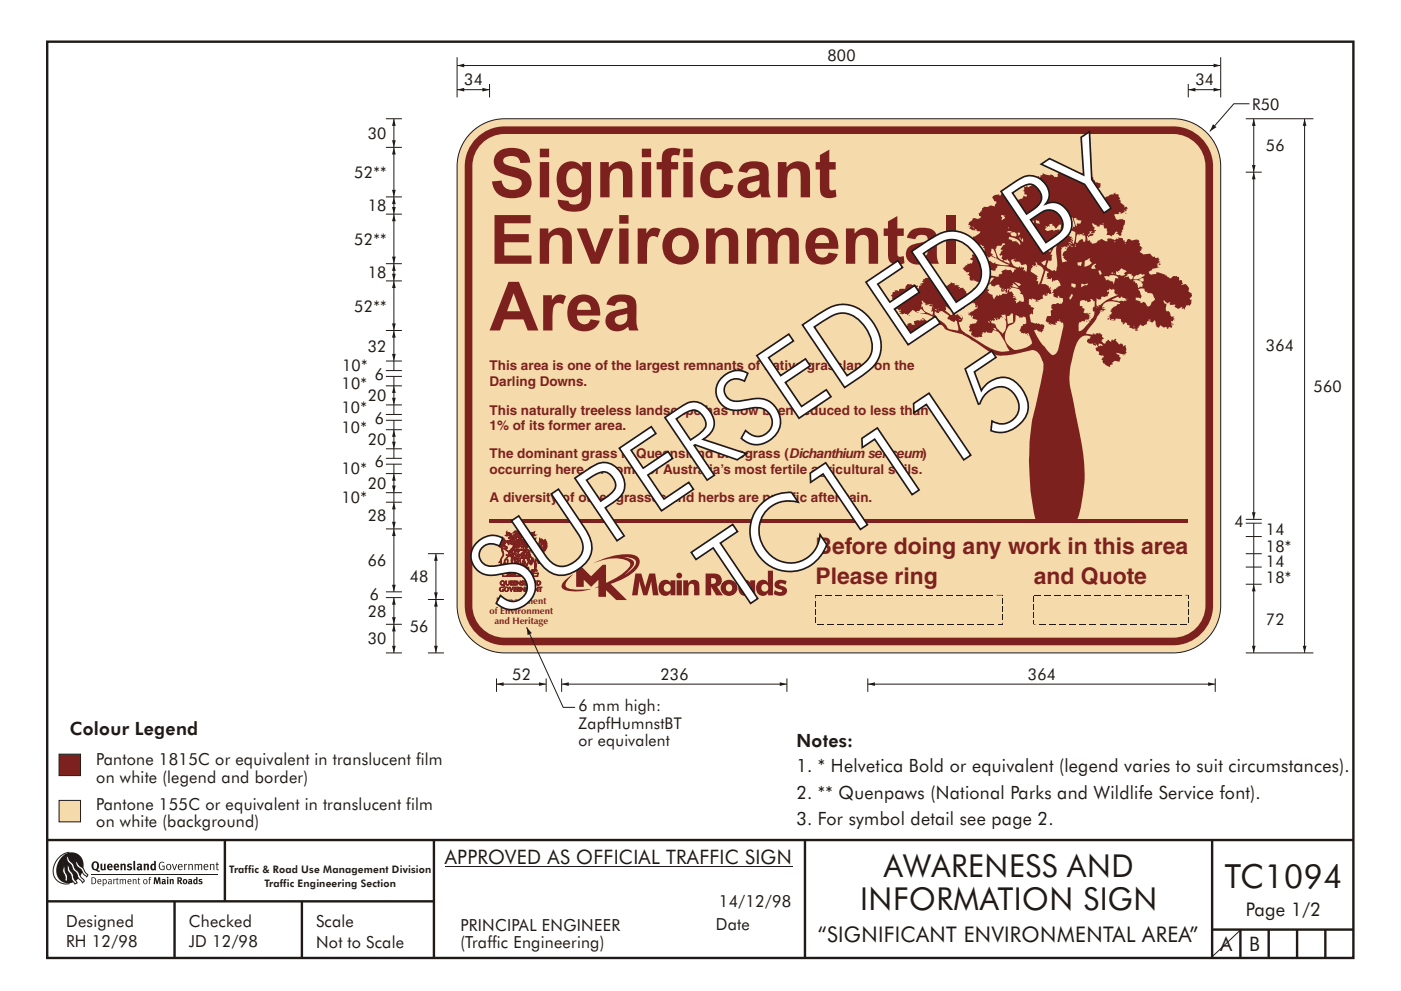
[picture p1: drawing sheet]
<svg xmlns="http://www.w3.org/2000/svg" width="297mm" height="210mm" viewBox="0 0 297 210" stroke-linecap="round" stroke-linejoin="round" font-family="sans-serif">
<defs><g id="words">
<g font-size="22.4" fill="#1f1a17">
<text x="106.4" y="131.2" transform="rotate(-34 106.4 131.2)">SUPERSEDED BY</text>
<text x="155.3" y="130.6" transform="rotate(-34 155.3 130.6)">TC1115</text>
</g>
<g font-size="14.4" fill="#7d211f">
<text x="103.8" y="41.9">Significant</text>
<text x="103.8" y="56">Environmental</text>
<text x="103.8" y="70.1">Area</text>
</g>
<text font-size="7.1" fill="#1f1a17" x="259.7" y="188.5">TC1094</text>
<g font-size="6.7" fill="#1f1a17">
<text x="187.4" y="186">AWARENESS AND</text>
<text x="182.4" y="193.1">INFORMATION SIGN</text>
</g>
<g font-size="4.9" fill="#7d211f">
<text x="172.9" y="117.5">Before doing any work in this area</text>
<text x="172.9" y="124">Please ring</text>
<text x="219.2" y="124">and Quote</text>
</g>
<text font-size="4.6" fill="#1f1a17" x="173.4" y="199.8">“SIGNIFICANT ENVIRONMENTAL AREA”</text>
<g font-size="4.2" fill="#1f1a17">
<text x="94.3" y="183.3">APPROVED AS OFFICIAL TRAFFIC SIGN</text>
<text x="258.7" y="201.9">A</text>
<text x="264.8" y="201.9">B</text>
</g>
<text font-size="4" fill="#1f1a17" x="264.2" y="194.3">Page 1/2</text>
<g font-size="3.9" fill="#1f1a17">
<text x="14.8" y="155.9">Colour Legend</text>
<text x="168.8" y="158.5">Notes:</text>
<text x="168.8" y="163.9">1. * Helvetica Bold or equivalent (legend varies to suit circumstances).</text>
<text x="168.8" y="169.5">2. ** Quenpaws (National Parks and Wildlife Service font).</text>
<text x="168.8" y="175">3. For symbol detail see page 2.</text>
</g>
<g font-size="3.5" fill="#1f1a17">
<text x="20.4" y="162.4">Pantone 1815C or equivalent in translucent film</text>
<text x="20.4" y="166.1">on white (legend and border)</text>
<text x="20.4" y="171.8">Pantone 155C or equivalent in translucent film</text>
<text x="20.4" y="175.5">on white (background)</text>
<text x="14" y="196.7">Designed</text>
<text x="40" y="196.7">Checked</text>
<text x="67" y="196.7">Scale</text>
<text x="97.6" y="197.5">PRINCIPAL ENGINEER</text>
<text x="151.8" y="197.3">Date</text>
<text x="152.4" y="192.4">14/12/98</text>
<text x="14" y="201">RH 12/98</text>
<text x="40" y="201">JD 12/98</text>
<text x="67" y="201">Not to Scale</text>
<text x="97.6" y="201.2">(Traffic Engineering)</text>
</g>
<g font-size="3.4" fill="#1f1a17">
<text x="175.4" y="13">800</text>
<text x="98.4" y="18.1">34</text>
<text x="253.4" y="18.1">34</text>
<text x="265.5" y="23.3">R50</text>
<text x="78" y="29.4">30</text>
<text x="268.4" y="32.1">56</text>
<text x="75.1" y="37.8">52**</text>
<text x="78" y="44.8">18</text>
<text x="75.1" y="51.9">52**</text>
<text x="78" y="58.9">18</text>
<text x="75.1" y="66.1">52**</text>
<text x="78" y="74.6">32</text>
<text x="268.4" y="74.6">364</text>
<text x="72.4" y="82.5">10*</text>
<text x="72.5" y="78.8">10*</text>
<text x="79.5" y="80.7">6</text>
<text x="278.5" y="83.1">560</text>
<text x="72.4" y="87.7">10*</text>
<text x="78" y="85.1">20</text>
<text x="79.5" y="90">6</text>
<text x="72.4" y="91.8">10*</text>
<text x="78" y="94.4">20</text>
<text x="72.4" y="100.5">10*</text>
<text x="79.5" y="99">6</text>
<text x="72.4" y="106.7">10*</text>
<text x="78" y="103.7">20</text>
<text x="78" y="110.6">28</text>
<text x="261.7" y="111.7">4</text>
<text x="268.4" y="113.6">14</text>
<text x="268.4" y="117.1">18*</text>
<text x="78" y="120.1">66</text>
<text x="86.9" y="123.6">48</text>
<text x="268.4" y="123.6">18*</text>
<text x="268.4" y="120.3">14</text>
<text x="78" y="130.9">28</text>
<text x="78.4" y="127.2">6</text>
<text x="78" y="136.7">30</text>
<text x="86.9" y="134.1">56</text>
<text x="268.4" y="132.7">72</text>
<text x="108.6" y="144.2">52</text>
<text x="140" y="144.2">236</text>
<text x="217.9" y="144.2">364</text>
<text x="122.6" y="154.6">ZapfHumnstBT</text>
<text x="122.6" y="150.9">6 mm high:</text>
<text x="122.6" y="158.3">or equivalent</text>
</g>
<g font-size="2.9" fill="#7d211f">
<text x="103.8" y="81.8">Darling Downs.</text>
<text x="103.8" y="78.6">This area is one of the largest remnants of native grassland on the</text>
<text x="103.8" y="87.9">This naturally treeless landscape has now been reduced to less than</text>
<text x="103.8" y="91.2">1% of its former area.</text>
<text x="103.8" y="100.5">occurring here on some of Australia’s most fertile agricultural soils.</text>
<text x="103.8" y="97.2">The dominant grass is Queensland bluegrass (Dichanthium sericeum)</text>
<text x="103.8" y="106.6">A diversity of other grasses and herbs are prolific after rain.</text>
</g>
<g font-size="2.2" fill="#1f1a17">
<text x="48.6" y="185.2">Traffic &amp; Road Use Management Division</text>
<text x="56.1" y="188.1">Traffic Engineering Section</text>
</g>
<g font-size="2" fill="#7d211f">
<text x="103.8" y="130.3">of Environment</text>
<text x="105.2" y="128.1">Department</text>
<text x="104.8" y="132.5">and Heritage</text>
</g>
</g></defs>
<g fill="none" stroke="#1f1a17" stroke-width=".51">
<path d="M10 8.8h276.9v194.4h-276.9zM10 178.2h277M92 178.2v25.1M170.7 178.2v25M257 178.3v24.9M10 191.2h82M37 191.2v12M64 191.2v12M257 197.2h30M263 197.2v6M269 197.2v6M275 197.2v6"/>
<path d="M281 197.2v6"/>
</g>
<path d="M94.3 183.7h73.7" fill="none" stroke="#1f1a17" stroke-width=".21"/>
<path d="M12.5 169.8h4.6v4.6h-4.6z" fill-rule="evenodd" fill="#f5dbab" stroke="#1f1a17" stroke-width=".21"/>
<path d="M12.5 160h4.6v4.6h-4.6z" fill-rule="evenodd" fill="#7d211f" stroke="#1f1a17" stroke-width=".21"/>
<path d="M263.1 197.2l-6.3 6" fill="none" stroke="#1f1a17" stroke-width=".21"/>
<path d="M99.5 28.6a10.1 10.1 0 0 1 7.5-3.4h141.7a10.1 10.1 0 0 1 10.1 10.1v93.2a10.1 10.1 0 0 1-10.1 10h-141.7a10.1 10.1 0 0 1-10.1-10v-93.2a10 10 0 0 1 2.6-6.7z" fill-rule="evenodd" fill="#f5dbab" stroke="#1f1a17" stroke-width=".21"/>
<path d="M101 29.3a8.4 8.4 0 0 1 6-2.5h141.7a8.5 8.5 0 0 1 8.5 8.5v93.2a8.5 8.5 0 0 1-8.5 8.4h-141.7a8.5 8.5 0 0 1-8.5-8.4v-93.2a8.4 8.4 0 0 1 2.5-6z" fill-rule="evenodd" fill="#7d211f"/>
<path d="M102.5 30.1a6.8 6.8 0 0 1 4.5-1.7h141.7a6.9 6.9 0 0 1 6.9 6.9v93.2a6.9 6.9 0 0 1-6.9 6.8h-141.7a6.9 6.9 0 0 1-6.9-6.8v-93.2a6.8 6.8 0 0 1 2.4-5.2z" fill-rule="evenodd" fill="#f5dbab"/>
<g fill="#7d211f">
<path d="M103.8 110.1h148.1v.8h-148.1z"/>
<path d="M132.2 118.2l1.2 .1 1.2 .5a1.27 1.27 0 0 1-.4 1.8l-1.8 1.4 .7-.6a3.2 3.2 0 0 0 1.4-2l-.2-.4-.4-.3zM122.2 119.8v4.7h1.6v-1.5l1.5 1.5 1.6-1.5v1.4l-.9 .4 .9-.2v2h1.6v-1.4l2.2 2.1h2.2l-3.4-3.4a11.5 11.5 0 0 0 5.8-3.6 1.54 1.54 0 0 0-1-2.6 14.8 14.8 0 0 0-8.7 1.9 9.4 9.4 0 0 1 7.7-.5 .75 .75 0 0 1 .1 1.2 12.8 12.8 0 0 1-4.9 3.4v-3.9h-.7l-2.5 2.5-2.4-2.5zM119.8 123.1a1.24 1.24 0 0 0-.4 1.9 8.5 8.5 0 0 0 6-.1 12.3 12.3 0 0 1-4.9-.1l-.4-.2a1.23 1.23 0 0 1 .4-1.7l1-1zM150.8 122.6a.69 .69 0 0 1 .9 .2 .69 .69 0 0 1-.1 .9l-.8 .2zM149.6 121.7v4.6h1.2v-1.8l1 1.8h1.5l-1.3-1.9a1.41 1.41 0 0 0 1-1.6 1.41 1.41 0 0 0-1.6-1.1zM152.8 124.7a1.8 1.8 0 0 0 3.6 0 1.8 1.8 0 0 0-3.6 0zM154.1 124.2a.71 .71 0 0 1 .9 0 .71 .71 0 0 1 0 1 .71 .71 0 0 1-.9 .1 .97 .97 0 0 1 0-1.1zM156.9 123.5a1.8 1.8 0 0 0 1 2.9 1.26 1.26 0 0 0 1.2-.6v.5h1v-3.2h-1v.5a1.3 1.3 0 0 0-2.2-.1zM157.6 124.7a.78 .78 0 0 1 1.5 0 .78 .78 0 0 1-1.5 0zM162.8 121.1v2.5a1.4 1.4 0 0 0-1.7-.5 1.4 1.4 0 0 0-.8 1.6 1.41 1.41 0 0 0 .8 1.6 1.41 1.41 0 0 0 1.7-.5v.5h1.1v-5.2zM161.3 124.7a.8 .8 0 0 1 1.6 0 .8 .8 0 0 1-1.6 0zM164.4 123.4a.96 .96 0 0 0-.1 1 .96 .96 0 0 0 .9 .6l.6 .2v.3l-.7 .1-.8-.4-.3 .8a2 2 0 0 0 2.8-.3 1.13 1.13 0 0 0-1.2-1.4l-.3-.1v-.3l.5-.1 .7 .3 .3-.8-1-.3a1.56 1.56 0 0 0-1.4 .4zM134.7 121.7l-.7 4.6h1.2l.4-3 .8 3h.8l.9-3 .3 3h1.2l-.7-4.6h-1.2l-.9 3-.8-3zM140 123.5a1.8 1.8 0 0 0 1 2.9 1.26 1.26 0 0 0 1.2-.6v.5h1v-3.2h-1v.5a1.3 1.3 0 0 0-2.2-.1zM140.6 124.7a.8 .8 0 0 1 1.6 0 .8 .8 0 0 1-1.6 0zM143.4 123.1v3.2h1.2v-3.2zM143.4 122.1a.62 .62 0 0 0 1.2 0 .62 .62 0 0 0-1.2 0zM144.9 123.1v3.2h1.1v-1.8a.63 .63 0 0 1 .9-.6l.2 .4 .1 2h1.1v-1.8a1.26 1.26 0 0 0-.9-1.5 1.26 1.26 0 0 0-1.5 .8v-.7z" fill-rule="evenodd"/>
</g>
<g fill="#1f1a17">
<path d="M172.9 126.2h1.4v.1h-1.4z"/>
<path d="M175 126.2h1.5v.1h-1.5z"/>
<path d="M177.2 126.2h1.4v.1h-1.4z"/>
<path d="M179.3 126.2h1.4v.1h-1.4z"/>
<path d="M181.4 126.2h1.5v.1h-1.5z"/>
<path d="M183.6 126.2h1.4v.1h-1.4z"/>
<path d="M185.7 126.2h1.4v.1h-1.4z"/>
<path d="M187.8 126.2h1.4v.1h-1.4z"/>
<path d="M190 126.2h1.4v.1h-1.4z"/>
<path d="M192.1 126.2h1.4v.1h-1.4z"/>
<path d="M194.2 126.2h1.4v.1h-1.4z"/>
<path d="M196.4 126.2h1.4v.1h-1.4z"/>
<path d="M198.5 126.2h1.4v.1h-1.4z"/>
<path d="M200.6 126.2h1.4v.1h-1.4z"/>
<path d="M202.7 126.2h1.5v.1h-1.5z"/>
<path d="M204.9 126.2h1.4v.1h-1.4z"/>
<path d="M207 126.2h1.4v.1h-1.4z"/>
<path d="M209.1 126.2h1.5v.1h-1.5z"/>
<path d="M211.3 126.2l1.3 .1h-1.3z"/>
<path d="M212.5 126.3l.1 .1z"/>
<path d="M212.5 127h.1v1.1h-.1z"/>
<path d="M212.5 128.7h.1v1.1h-.1z"/>
<path d="M212.5 130.4h.1v1.2h-.1z"/>
<path d="M212.5 132.1h.1v.4h-.1z"/>
<path d="M211.5 132.4h1v.1h-1z"/>
<path d="M209.4 132.4h1.4v.1h-1.4z"/>
<path d="M207.3 132.4h1.4v.1h-1.4z"/>
<path d="M205.1 132.4h1.5v.1h-1.5z"/>
<path d="M203 132.4h1.4v.1h-1.4z"/>
<path d="M200.9 132.4h1.4v.1h-1.4z"/>
<path d="M198.7 132.4h1.5v.1h-1.5z"/>
<path d="M196.6 132.4h1.4v.1h-1.4z"/>
<path d="M194.5 132.4h1.4v.1h-1.4z"/>
<path d="M192.3 132.4h1.5v.1h-1.5z"/>
<path d="M190.2 132.4h1.4v.1h-1.4z"/>
<path d="M188.1 132.4h1.4v.1h-1.4z"/>
<path d="M186 132.4h1.4v.1h-1.4z"/>
<path d="M183.8 132.4h1.4v.1h-1.4z"/>
<path d="M181.7 132.4h1.4v.1h-1.4z"/>
<path d="M179.6 132.4h1.4v.1h-1.4z"/>
<path d="M177.4 132.4h1.4v.1h-1.4z"/>
<path d="M175.3 132.4h1.4v.1h-1.4z"/>
<path d="M173.2 132.4h1.4v.1h-1.4z"/>
<path d="M172.8 130.9h.2v1.2h-.2z"/>
<path d="M172.8 129.2h.2v1.2h-.2z"/>
<path d="M172.8 127.5h.2v1.2h-.2z"/>
<path d="M172.8 126.2l.2 .1v.6h-.2z"/>
</g>
<path d="M111.7 133.1l7.7 17h2.5" fill="none" stroke="#1f1a17" stroke-width=".21"/>
<path d="M111.7 133.1l1.1 1.2-.9 .4-.2-1.6 1.1 1.2z" fill-rule="evenodd" fill="#1f1a17"/>
<path d="M189.6 61.6h.7l.1 .2a.82 .82 0 0 1 1.3-.4l.7-1.1 1.1 .2 .2-.1h.4v.2l.6 .1-.2 .4 .3 .1 .1-.5 .5-.2v-.1l-.3-.1 .7-.3-.3-.2 .2-.2v-.4l.5-.1h-.2a2.24 2.24 0 0 1 2.2 .1l.1-.1 .2 .2-.2 .1v.4l.2 .5-.2 .2 .2 .3h.2l.5-.9h.4l.2 .4 .5-.1 .2 .3 .3 .2 .9-.8 .2 .2 .4-.1 .2 .2-.1 .4 .3-.2 .8 .2-.3 .1v.2h.2l.2 .2a.69 .69 0 0 1 .9 .5l.4 .2-.1 .3 .3 .2-.2 .1-.3 .6 .4 .1-.1-.2h.3v.2l.9 .1 .2 .3v-.2h.3l.1-.4 .2-.1 .4-.4-.5-.3h-.4l-.1-.9 .9-.6 .3 .1 .1-.3 1.4 .2 .4-.1 1.4-1.5-.8 .1-.4 .6-.6-.2-.1 .4-.6-.2-.7 .3v-.2l-1.1-.3-.1-.2v.3l-.7-.1v-.9l-.7-.3 .4-.2 .1-.4-.5 .1-.3-.3-.1 .1-.5-.8h.3v-.2l.3-.1-.1-.2h.5v-.3h.5l.2-.2 .2 .2 .3-.8-.7-.2 .6-.5-.1-.4 .7-.2 .1 .2 .4 .1 .1 .4 .3 .4 .4-.1 .2 .8 .6 .1 .1-.1-.1-.4h.8l.9 .6 .5-.2-.1 .2 .8 .2 2 .2 .1-.1-3.6-1.8-.2-.1-.4 .4a.81 .81 0 0 0-.9-.4h-.5a.45 .45 0 0 1-.5-.3 .45 .45 0 0 1 .3-.6v-.2h.6l.1-.2-.1-.3 .1-.1-.4-.1 .3-.2-1-.4v.2h-.4v.3l-.4-.1-.2-.3-.6-.2-.1-.2 .1-.4 .3-.3-.2-.1 .1-.6h.4l.8-.6 .3-.5h-.6l-.2-.5h-.3l.2 .3-.9-.1v-.2l-.5-.1 .4-.4-.6-.5 .1-.1v-.3l.8-.5v-.2a.58 .58 0 0 1 .9-.1l.3 .1 .1-.2h.4l.1-.4-.4-.1-.1-.6h.2l.2-.4h.3l-.2-.1 .3-.6 .2-.1v-.1h1.1a1.13 1.13 0 0 1 1.3-.1v-.3l.4-.5-.1-.3h-.4l-.5-.9h.2a1.56 1.56 0 0 1 1.4-.5v.3h.2a.95 .95 0 0 1 1.4-.6l.4-.3 .3 .4 .6 .1 .1 .5 .1 .1-.2 .1 .2 .4a1.5 1.5 0 0 0 1.4-.1 .52 .52 0 0 0 .5-.7l.7 .3 .1-.4-.5-.2v-.5l-.2-.2 .2-.4-.1-.4h.4l.2-.2 .3 .3 .3-.2a1.86 1.86 0 0 1 1.6-.5l-.2 .4 .5-.1 .1 .1 .4-.1-.2-.2v-.3l-.3-.1 .1-.2h-.5l.4-.2-.2-.2 .1-.1-.1-.1 .6-.5-.1-.2 .6-.2-.1-.2 .3-.1 .2 .2a1.18 1.18 0 0 0 1.3 0v-.1l.2 .3 .1-.1 .4 .5h.5l.3-.2a.55 .55 0 0 1 .1-.7 .55 .55 0 0 1 .7-.1l.6-.1 .5 .2 .2 .4-.1 .3 .7-.1 .1 .7 .4-.6 .6 .1 .2-.1 .5-.2v-.4h.2a.57 .57 0 0 1 .8 .3l.3 .1 .2 .5 .2-.4 1.3 .3 .1 .6 .3 .2v.2l1.1 .3v.9l-1.1 .2 .3 .4-.2 .1-.1 .6 .6-.1 .2 .4v.7l.7 .2 .1 .2 .5-.5 .1-.2 1.2-.5h.5v-.2l.3-.2h.2l-.2 .2 .1 .1 .7 .1v.5l.3 .4-.2 .1 .3 .2v.5l.9 .8-.2 .2 .6-.1 .2 .4h-.3v.5l-.4-.1 .2 .3-.4-.1 .1 .2-.7 .3v-.4h-.3l-.1 .4h-.7l-.3 .1 .4 1 .5 .2 .8-.3 .2 .4 .2-.3 .3 .3-.1 .8a1.11 1.11 0 0 0-.4 1.2h-.3l.2 .3-.3 .6 .1 .1-.2 .2h-.3l-.2-.4h-.4l.3-.2-.2-.3-.3 .1-.4 .7h-.3l-.2 .3-.5-.3h-.5l.2-.8-.2-.2 .1-.4h-.6l-.1-.7-.8-.1-.2 .4-.4-.1-.1-.3-.6-.1-.1-.2h-.3l.2 .7 .3 .1-.1 .6 .5 .1-.3 .2v.3h-.3v.5l-.1 .1h-.7l-.3 .3-.3-.3 .2 1.1 .5-.1 .2 .5h.2v.3l1-.3 .3-.5 .7-.3 1 .5h.3v-.6h.8l.6 .2v.2l.6-.3-.2-.1 .5 .1-.2-.3 .5 .1 .7 .1-.1 .4h.5l-.1 .3 .3 .1 .3-.6h.5a1.2 1.2 0 0 0 1.3 0l.6 .1 .2 .4-.1 .3h.2v.3l-.1 .2 .6 .5-.3 .2v.1h.2l-.5 .5 .7 .6 1.5-.2 .2 .2a.58 .58 0 0 0 .9 .4v.3l.7-.1v.4h.3l-.2 .1v.5l.1-.2 .3 .1-.6 .5-.2-.1 .1 .2v.5l.4 .1-1.5 .4v.2l-.7 .3 .1 .5 .6 .2 .9-.2-.1-.3h.5l1.5 .5 .4 .5 .7 .2 .5-.4 .9-.1v.3l.4-.1v.8l.5-.1a.62 .62 0 0 1 .1 .9h-.2l.1 .2 .9-.3 .4 .5a.86 .86 0 0 1 .2 1.1 .79 .79 0 0 1 .7 .7 .79 .79 0 0 1-.5 .8 .33 .33 0 0 0 .5 .3l-.4 1.2h-.8l-.1 .3-.3 .6-.2-.3-.1 .1-.3-.2 .2-.2-1 .4-.7-.5 .2-.3h-1.1l-.1-.4 .2-.1h-.4l-.1 .2-.5-.2-.2-.4h-.4l.3 .6h.4l-.1 .6a.75 .75 0 0 0 .3 1h.3l.3 .4a.62 .62 0 0 0 .6 .7h.3l-.2 .1v.3h.2v.3h-.2l-.3 .4-.2-.1 .1 .5 .4 .1v.2h-.5v.1l.4 .1-.5 .5-.2-.3-.1 .2-.2-.1v.3l-.3 .1 .1-.4-.3 .1v-.2l-.4 .2-.8-.5-.3 .5-.3-.1-.4-.2 .2-.2-.3-.1 .1-.1-.2-.9-.5 .6-.5-.3-.5-.1-.2 .4 .1 .2-.7 .3v.2l-.1-.1-.3 .1-.3-.3v.2h-.3l-.2 .5v-.1a.44 .44 0 0 0 0 .7h-.7l.4-.3-1-.1v-.2h-.5v-.6l-.6-.1 .1-.2-.4-.3-.3 .4h-.3v-.3h.2l-.5-.2-.1-.6-1.2-.1 .2 .3-.5 .2 .2-.2-.2-.2-.6 .1 .2 .2-.4-.1 .1-.4h-.2l-.2 .4-.2-.1 .6-.6h-.2l.1-.4 .3-.1 .1-.5-.3-.2 .2-.1v-.3l.5-.4v-.1l.5-.1 .3-.5 .6-.1a2.98 2.98 0 0 0-3.6 .2l-.2 .7h.6l-.6 .3 .3-.1 .4 .2v.1h-.3l-.2 .2h-.7l.1 .2-.7 .9a6 6 0 0 1-1.8 2.7l-.5 1 1.2 .2 .3-.1 .1-.2 .3 .3 .2-.1-.1-.1 .6-.2 .1 .3 .2-.3 .2 .3 .3 .1v.5l.2 .2 .1 .2-.4 .3 .3-.1-.4 .2 .1 .1 .4 .5h.4a.43 .43 0 0 1 .4-.6v-.2h.3l.3 .5 .2-.1v-.4h.3l.1 .2 .5-.4h.2l-.2 .3 .8 .8 .1 .1 .2-.3 .1 .2 .3-.1 .2 .6 .5-.3 .1 1.1-.1 .2 .2 .4h-.2l-.2 .4v-.2l-.4 .1-1.4-.4v.3l.8 .2-.3 .2 .4 .3-.2 .9-1.2-.1-.4 .4 .1 .3-.6 .2 .1 .4-.7-.3-.9-.6v-.6h-.2v-.2l.2-.2-.1-.2 .2 .1 .1-.4-1.1-.2 .1-.5-.1-.3h-.4l-.2-.4v-.3l.5-.2-.3-.5h-.2v.3h-.1l-.1-.2-.3 .1-.2-.4-.1-.1-.1 .2-.6-.1-.3-.3v-.5l.2-.1-.1-.2 .5 .1 .1-.5a2.09 2.09 0 0 0-2.9 1.4l-.6 1.7a16.1 16.1 0 0 0-.5 8.9l1.4 7.2a36.1 36.1 0 0 1 .5 17.4l-.8 2.2h-8.8a53.3 53.3 0 0 1-.3-22.5l1.9-8.3a4.4 4.4 0 0 0-.6-4 1.86 1.86 0 0 0-2.4-1 23.6 23.6 0 0 1-6.2 1.1 12.6 12.6 0 0 1-4.7-2.6l-1.3-.8a9.7 9.7 0 0 0-4.7-1.9l-.9-.4a1.57 1.57 0 0 0-1.9-1l.1 .3h-.4l.1 .3-.5-.2v.1h-.6v.2l-.6 .2v.1l.4 .1-.2 .3h-.3l-.1 .1 .3 .1a.94 .94 0 0 1-1.3 .4l-.4-.1v-.3l-.4 .1-.5 .3a.46 .46 0 0 1-.8 0l-.7-.1v-.6l.1-.2-.7-.1 .1-.3-.3-.1v.6l-.3-.1-.1-.2a.75 .75 0 0 1 .9-.6l.2-.1-.1-.1 .2-.2a.5 .5 0 0 1 .8 .2h.7l-.2-.1 .1-.2-.2-.4 .8-.3 .6 .2 .2-.4 .2 .3h.4v-.2l-.4-.1v-.2l.5 .1a1.77 1.77 0 0 0 1.4 .7l.2-.3v.4l.2-.1 .7 .2 .2-.2 .2 .1 .2-.3h-.1a6.2 6.2 0 0 0-3.9-1.7h1v-.1l-.9-.8-.3 .5h-.5l-.1 .1 .6 .2h-.5l-.9-.5-1.1 1.1a.79 .79 0 0 0-1.2-.2v-.2h-.6l.3-.1 .1-.2-.4-.2 .2-.1 .2 .1 .1-.3-.6 .1-.1-.3-.6 .1 .2-1.1 .3-.1-.3-.6-.7-.1v-.2l-.2-.1 .1-.1-.2-.5h-.1l.3-.4v-.1a.42 .42 0 0 1 .6-.4zM238.2 75.3h.2l-.2 .1zM221.7 57.4l.6 .3-.3 .3v.6l-.1 .1 .3 .1-.4 .3 1 .2v-.3h.2v.7l.2 .1h.1v-.3l.6-.1a.77 .77 0 0 1 .9 .8l.1 .4-1 .5 .1 .2a.5 .5 0 0 0-.6 .1 .5 .5 0 0 0-.1 .6h-.3l.5 .3-.2 .3a.92 .92 0 0 0 1.2 .7l-.3-.3 .2-.3 .2 .1-.1 .3a.69 .69 0 0 1 .9 .4 .69 .69 0 0 1-.3 .9l-1.9 .1-.3 .2v.7l.3 .3a.68 .68 0 0 0-.4 1.1v.2l-.8 .1-.3 1 .4 .3 .3 .1h-.1l.1 .2 1.5 .2-.1-.2v-.3l.3 .1v-.4l.8 .1 .2 .3h.3v.2l.1 .5-1 4.4a1.89 1.89 0 0 1-1.4 1.7l-1.5-1.5a11.3 11.3 0 0 1-2.3-3.7h.3v-.2l.8 .6v-.3l.4 .3 .2-.2 .3-.2-.2-.2 .2-.2a.48 .48 0 0 0 .1-.6 .48 .48 0 0 0-.5-.2l.1-.1-.2-.1-.1 .2-.5-.3-.3 .1v-.2l-.3 .2-1-.3-.3-1.5 .3-.5 .2 .3h.2v-.8l.3-.5-.5-.2-.4-.5-.3-.1 .1-1.1h.4v.1l.2-.1-.1-.2 1 .3-.2 .4 .7-.1-.3-.3h.6v-.1l.6-.1v-.4l-.1-.2 .3-.4 .1 .3h.6l.3-.5h.2v.2l.5-.1-.2-.8h-.1v-.3l.2-.1-.2-.2-.3 .3-.1-.6-.6-.3h-.9zM202.2 65.3l.7-.3-.3 .4h.5l.1 .3h.4v.2l.3-.3a1.02 1.02 0 0 0 .9-1l.8-.1 .2-.1v-.2l.2 .3 .4-.3v.2l.3-.1v.6l.3-.2-.3 .5h.6v.2l-.8 .3v.2l-.3 .2-.2-.1-.1 .2h-.3v.1l.3 .1-.8-.1 .5 .3v.1l-.3-.1v.3h.5l.2 .2-.1 .2h.1l.1-.3h.3l-.2 .4a.58 .58 0 0 0 .7 .4l.3 .2a.92 .92 0 0 1-1.1 .7h-.5l.1 .4-.3 .2 .3 .6-.3 .2 .1 .2h.6l-.2 .3v.5h.2a1.28 1.28 0 0 0 1.3 .4l1-.1-.2-.1v-.5l.2-.1-.1-.1 .3-.1 .2 .1 .2-.3 .2 .1a.77 .77 0 0 0 .8 .2 .77 .77 0 0 0 .5-.5l.6 .1a1.56 1.56 0 0 1 1.2 1l1.8 3.3a5.7 5.7 0 0 1-4.8-1l-3.2-2a4.9 4.9 0 0 1-2.5-2l-.3-1.2h.4a.74 .74 0 0 0 .2-1.2l.1 .4h-.2l-.7-.8-.6 .2zM215.3 67l.2-.1 .6 .3 .1 .3 .3-.2 .3 .1 .1-.2a.6 .6 0 0 1 .7 .8v.7h-.7l-.2 .5-.3 .1 .1 .1-.4 .8 .5 .2-.2 .3 .6-.1v.2l.4-.2-.1 .3 .8-.2 .7 2.1a5.2 5.2 0 0 1-3.7 1.5 3.1 3.1 0 0 1-1.6-4.4l.4-.8a1.58 1.58 0 0 0 1.4-2.1zM232.9 72.9a.6 .6 0 0 1 .8 .5l-.5-.1v.2l-.3-.1zM232.1 72.9h.2l-.2 .1zM217.8 70.9h.2v.3zM210.3 68l.3-.1-.1 .2 .5-.2-.1-.4 .5 .5-.1-.6h.2l-.1 .3 .1 .1a.52 .52 0 0 0 .6-.5 1.61 1.61 0 0 1 1.1 2.4l-.1 .4-.6 .7-1.3-1.4a.78 .78 0 0 0-.9-.8l-.2-.4zM229.1 63.8l.9-.1 .1 .2 .3-.1 .1 .3h.3l.6-.3-.2-.4a.65 .65 0 0 1 .7 .5h.2v1.2h-.3l-.1 .4h-.2l.2 .2v.3l.3 .1a2.4 2.4 0 0 1-1 2v-.2l-.2 .2 .3 .2-.7 .7a2.57 2.57 0 0 1-1.7 1.2v-1.1l.1-.7 .4-.1 .1-.2 .8 .1v-.4a.53 .53 0 0 0 .6 0 .53 .53 0 0 0 .3-.5v-.2h-.1v-.1l.3-.1-.6-.3v-.2l-.5 .1-.4-.2 .1-.4h.2l-.1-.4-.5-.3 .2-.1-.4-.2-.3 .1 .1-1zM198.2 66.1h.2v.1l.7 .2v-.3l.6-.1 1.5 1-.3 .4 .1 .4h.3l.8 .6 .4-.2v-.2l.4 .2 .3 1.9-1.2-.1a1.42 1.42 0 0 1-1.5-1l-.9-.8a2.04 2.04 0 0 1-1.4-2.1zM210.6 69.7a.48 .48 0 0 1 .7 .4l-.5-.2zM240.5 69.5l.2 .3zM240.4 69.1h.1v.2h-.2zM241.3 69.1l.1 .2zM197.2 69h.2v.1h-.2zM197.7 68.9h.6l-.4 .1h-.2zM223 68.9l.1 .1h-.2zM222.7 68.7l.2-.1zM213.5 67a.59 .59 0 0 0 .8-.5h.4l.1 1.9-1.1 .3zM209.5 68.1l.3 .2v.2l-.2-.1zM230.3 68.1l.3 .1h-.4zM210 67.9h.1l-.1 .2zM235.9 67.8l.1 .2h-.2zM248.9 68h.2zM243.6 67.8l.4 .1-.1 .1h-.4zM224.6 67.8l.2 .2h-.2zM203.4 67.7l.3 .1-.3 .1zM212.3 66.9l.9-.2 .1 1-.7-.4zM231.2 67.2l.2 .1h-.2zM234.9 67.1h.2l-.3 .2zM192.6 67h.3zM203.7 66.9l.2 .1h-.3zM195.4 63.8h.4l-.1 .3 .5 .2v.4l.2 .1 .1-.2h.2l-.1 .2 .7-.3-.3 .4 .8 .1-.3 .5 .1 .2-.2 .4 .3-.1 .1 .1-.1 .7-.1 .1-.4-.3a1.76 1.76 0 0 1-1.5-1.6l-.2 .3-.2-.2 .1-.3h-.1v-.2l.3-.1zM200.5 65l.4 .2v.3l.3-.1 .1 .2h.6l.1 1-.1 .2h-.3l-1.3-1 .3-.1zM230.8 66.4l.4 .1v.1l-.4-.1zM198.9 65.9h.2l-.2 .1zM233.3 65.8h.5v.2h-.3zM198.3 65.6l.3 .1v.2l-.4-.1zM198.9 65.4v.2zM197.8 65.3l.1 .1zM232.5 65.1l.1 .2zM207.2 64.9h.2l-.2 .2zM232.5 63.3l.3 .2h.7v-.5h.7l.7-.2-.1-.3 .3-.2v-.4h-.4v-.3h.4l.2-.5 .2 .4h.4v-.3l.4 .3a.65 .65 0 0 0 0 .7 .65 .65 0 0 0 .6 .3 10.8 10.8 0 0 0-3.7 2.3l-.3-.1 .1 .3-.4-.1zM241.3 61.4l.7-.2 .6 .1 .1 .4 .3 .3 .3-.1v.3a.99 .99 0 0 1 1.3 1l.3 .1v.2l-.7 .6a.9 .9 0 0 1-.9 .9l-.2-.3a.93 .93 0 0 0-.8-.7v.2l-.5 .1 .1-.3-1.1-.3v-.6l1.1 .2v-.4h.3zM197.4 64.6l.3 .2zM205.3 64.2h.1l-.3 .3zM214.1 61.4l.4-.4 1.6 .4 .3 .7-.1 .2a.92 .92 0 0 1 .8 1.2v.4l-.4 .1-.5-.2-.8 .6 .1-.6-.3 .1v-.2l.4-.1-.1-.2h-.2l.2-.2-.7-.1 .5-.2-.5-.1 .1-.2-.4-.7-.6-.1zM205.8 63.9l.2 .1-.2 .1zM235.8 63.5l1.3-.6 .1 .3 .3 .1 .2-.3h.2l.1 .2 .6 .1 .2 .3v.2h-.4l-.2 .1-.3-.1-.8 .1-1.3-.3zM227.1 62.5l.3-.1 .1 .3-.6 .9a.44 .44 0 0 1 0-.7zM238.9 63.4h.1v.1zM209.6 60.5l.5-.3a.64 .64 0 0 0 .9 .5l.2-.3 .2 .1 .3-.1 .2 .3-.2 .1 .7 .4-.2 .1 .1 .5 .5 .1v-.3h.1l.4 .2-.1 .4h.2v-.2l.3 .1-.2 .3-.9-.1-.4 .4-.3-.2-.2 .3-.4-.2-.6 .9-.3-.9a1.18 1.18 0 0 1-1-.9l.2 .1 .1-.4h-.3v-.7zM221.8 62.3h.2v.1zM213.6 61.2l.5 .1-.6 .6zM212.6 61.3h.2l-.2 .3zM213.1 61.3l.2 .1-.2 .2zM223 61.3h.2l-.3 .1zM203.4 61.1l.2 .1-.1 .1zM240.4 59.5a1.4 1.4 0 0 1 1.8 .7h.1v.6h-.7l-.1 .3h-.2l-.3-1.1-.2 .1-.1-.4h-.5zM214.2 60.8l.2 .2-.2 .1zM214.7 60l1.3 1h-.4a1.32 1.32 0 0 1-1.1-.5h.4zM227.1 60.1l1 .2-.1 .7h-.3a.66 .66 0 0 1-.6-.9zM229.3 60.2l.7 .2 .6-.3-.1 .4h-.5l-.8 .5zM215.1 59.8l1 .3 .4 .2-.5 .4zM218.8 56.3l.4 .1 .1 .1 .4-.2-.1-.2v-.3l-.1 .1 .1-.2h.2l.2 .6a1.28 1.28 0 0 1 1 2 3.8 3.8 0 0 1-.9 2.1v-.7l-.4-.1 .3-.6-.2-.2 .3-.1-1.6-1.1 .1-.7h.3l-.1-.3h.2zM207.7 60.1l.2 .2zM202.7 60.2l.2-.1zM234.1 58.7h.9a1.34 1.34 0 0 1 2.1 .4l-.6-.1-.3 1.2h-.2v-.3l-.2-.1v-.3l-.3 .3a.73 .73 0 0 0-1-.3zM241.7 59.2l.7-.2 .1 .5-.5 .2-.5-.3zM239 58.2l.3-.2 .6 .1v.3l.3 .1a.48 .48 0 0 1-.2 .6 .48 .48 0 0 1-.6-.1v-.3l-.7 .1v-.2l.3-.1zM240.8 58.3l.2 .1 1-.3 .1 .2a.36 .36 0 0 1 .6 .1l-1.1 .7-1.2 .2-.1-.4zM238.4 58.8l.2-.1-.2 .2zM210 57.3l.8 .1 .3-.1v-.3l.4-.3-.1-.3 2.3 .1 1.7 .5v.2l-.3-.1-.2 .6-.2 .2-.4-.7-.9 .2v-.3l-.6 .2-.5 .3 .2 .3-.2 .3h-.4l-.2 .3h.2l-.5 .2-1.4-.3v-.2l.3-.1h-.2v-.3l-.4 .1 .3-.3zM236.6 57.5l.4 .2v-.2h.3l.6-.6v.2l1 .4-.2 .3-.2-.2v.3l-.2 .1 .2 .2v.2l-.8 .1-1.1-.3zM232.9 57.5l.4-.1 .3 .7-.2 .1-.3 .1zM236.2 58l.3 .1zM235.7 57.8l.4 .3h-.5zM237.1 57.7l.1 .1-.1 .1zM214.4 55.2l.6-.2-.1 .4h.3l.1 .2a.82 .82 0 0 1 1.2 .6l.1 .1 .9-.3a1.6 1.6 0 0 1 .1 1.6l-.3-.3-.4 .1 .3-.3-.1-.4h-.2l-.1 .1-.3-.2v.2l-.2-.2h-.2a1.4 1.4 0 0 1-1.7-1.4zM223.7 51.9l.4 .1-.2 1.2 .1 1.4a6.1 6.1 0 0 1 0 2.9l-.3 .1v-.3h-.1a.7 .7 0 0 1-1.1-.2l-.4-.2a1.59 1.59 0 0 1 .3-1.7l.2 .2 .4-.2-.1-.8 .2-.3h-.4zM231.7 56.3l.7-.3-.1 .2a.4 .4 0 0 0-.2 .4 .4 .4 0 0 0 .2 .3l-.7 .1-.2-.1zM219.6 56.3l.2 .3h-.1zM230 55.4l.9-.6 .2 .1-.1 .4 .5 .4-.6 .6-1 .3zM228.4 55.7l1-.1-.2 .8a.66 .66 0 0 1-.8-.7zM220.8 55.5l.4 .1v-.2l.7-.2-.3 1.1h-.3l-.2-.2zM245.7 55.8l.4 .2-.4 .3zM212.7 55.3l.8-.1-.1-.2h.2l.3 .4 .2 .5zM225.1 52.4a.32 .32 0 0 0 .5-.1h.3l.5 .3-.2 .2-.1 .4a.89 .89 0 0 0-.8 1.1l.3 .1-.2 .2 .3 .2-.1 .1 .6 .5v.2l-.3-.2v.2h-.4l-.1 .1a6.9 6.9 0 0 1-.3-3.1zM211.5 52.2l.7-.1 .3-.1-.1-.2 .2-.1 .4-.1 .1 .3a1.05 1.05 0 0 0-.9 1.1h.4v.2h-.2l-.5 .9 .2 .2 .4-.1-.2 .7 .3 .1v.3a2.33 2.33 0 0 1-1.5-2.5zM215.2 54.9l.2 .1-.2 .1zM210.2 52.8h.3l.4 .6 .3 1.3h-.2l-.9-.7 .4 .1-.4-.4zM222.2 52.3h.3v-.2l.2-.1v.4l.5-.3-.6 1.3a.61 .61 0 0 1-.4-.9zM221.1 52.7h.2a.63 .63 0 0 1 .7 .7l-.6-.2-.2 .2zM225.9 52.5l.2 .1-.2 .3zM220.3 52.2l.3-.1 .2 .4-.1 .1-.1-.3-.3 .1zM221.3 52.4l.3 .1-.2 .1zM221.8 52.2h.2l-.1 .4zM226.2 52.1h.3l.1 .2-.2 .2zM227.9 52.2l.2-.1v.2l-.2 .1zM226.9 52.1l.6 .1-.1 .2-.5-.2zM226.8 51.8h.1l-.3 .3zM228 51.9l.1-.1-.1 .3zM213.9 50.2l.5 .1a2.87 2.87 0 0 1 1.9 1.1l.1 .5h-.3l-.3-.5h-.3l-.1-.4-.1 .2h-.6l-.2-.3-.6-.1zM226.9 51.7l.4-.1v.1zM227.2 46.1h.2l.5 2h-.4l-.4 .6h.2v.2l.7 .3-.1 1.5-.4 1.1v-.4l-.3-.2 .2 .1 .1-.2v-.2l-.3-.2h.3h-.5l.4-.4a.89 .89 0 0 1-.9-.9h.1l-.5-.1-.1-.3-.3 .2-.3-.1 .2-1 .3-.4h.2a.62 .62 0 0 0 .7 .1 .62 .62 0 0 0 .3-.7h.3l-.4-.2v-.5zM238.5 51.6h.3zM226.5 51.4l.6 .1zM228.3 49.9l.2-.2 .4 .2v-.3l.7 .3-.1 .1h.5l.1 .2a.79 .79 0 0 1-.3 1.1l-.2-.4a.63 .63 0 0 0-.9 .3l-.2 .3h-.4zM236.3 51.3l.2-.1-.3 .2zM216.8 50.6h.1l.1 .7-.5-.4zM226.9 51.1l.3-.1v.2zM216.1 50.4h.2l.2 .5zM214.3 49.4l.2-.1a.72 .72 0 0 1 1 .7l-.1 .2a.82 .82 0 0 1-1.1-.8zM215.8 49.4h.5l-.4 .7zM231 49.1h.6l-.3 .3h.3l.1 .2-.5-.1-.3 .5-.2-.1 .1-.2a.39 .39 0 0 0 .2-.6zM229.6 49.5l.2 .2-.2-.1zM213.7 49.1h.9l-.6 .3-.5-.1zM221.6 48.1l.3-.1 .3 .2v-.2h.2l.1 .2v-.6l.7-.1-.1 .4h.3l.4 .6 .2-.1a.96 .96 0 0 1 .9-.7l-.2 1.2v-.3l-.7 .2a.37 .37 0 0 0-.5 .3 .69 .69 0 0 0-1.2-.1h-.3l-.4-.2-.1-.2 .5-.2zM206.4 48.5h.2l-.1 .1-.1 .1zM213.7 48.3l.2 .1zM206.2 48.1l.3 .1-.1 .1-.3-.1zM217.8 47.3l1.3-.5 .1 .2a.69 .69 0 0 1-.1 1 .69 .69 0 0 1-1-.1l-.2-.1-.3 .5-.2-.4 .4-.1zM205.4 48l.2 .2zM227.6 46.3l.6-.1v.4h.3v.1l.8 .1-.2 .6h-.8v.6h-.2zM233.8 47.4l.2 .2h-.2zM219.6 46.8h.7l.1 .6h-.7zM218.3 46.8h.2l-.1 .3zM212.2 45.7l.4-.1 .6 .2-.4 .1 .3 .3-.6 .5h-.1l.1-.5-.2-.2zM238.6 45.2h.3l-.3 .1zM220.1 37.3l.3 .2h-.3v.2h-.2z" fill-rule="evenodd" fill="#7d211f"/>
<path d="M96.9 19h6.9M96.9 12.1v8.6M103.8 17.8v2.9M251.9 17.8v2.9M258.8 12.1v8.6" fill="none" stroke="#1f1a17" stroke-width=".21"/>
<g fill="#1f1a17">
<path d="M96.9 19l1.5-.4v.8l-1.5-.4 1.5-.4z" fill-rule="evenodd"/>
<path d="M102.3 18.6l1.5 .4-1.5 .4v-.8l1.5 .4z" fill-rule="evenodd"/>
</g>
<path d="M119.1 145.1h47.7M119.1 143.9v2.9M166.8 143.9v2.9" fill="none" stroke="#1f1a17" stroke-width=".21"/>
<g fill="#1f1a17">
<path d="M119.1 145.1l1.5-.3v.7l-1.5-.4 1.5-.3z" fill-rule="evenodd"/>
<path d="M165.3 144.8l1.5 .3-1.5 .4v-.7l1.5 .3z" fill-rule="evenodd"/>
</g>
<path d="M184 145.1h73.7M184 143.9v2.9M257.7 143.9v2.9" fill="none" stroke="#1f1a17" stroke-width=".21"/>
<g fill="#1f1a17">
<path d="M184 145.1l1.5-.3v.7l-1.5-.4 1.5-.3z" fill-rule="evenodd"/>
<path d="M256.1 144.8l1.6 .3-1.6 .4v-.7l1.6 .3z" fill-rule="evenodd"/>
</g>
<path d="M105.3 145.1h10.5M105.3 143.9v2.9M115.8 143.9v2.9" fill="none" stroke="#1f1a17" stroke-width=".21"/>
<g fill="#1f1a17">
<path d="M105.3 145.1l1.5-.3v.7l-1.5-.4 1.5-.3z" fill-rule="evenodd"/>
<path d="M114.3 144.8l1.5 .3-1.5 .4v-.7l1.5 .3z" fill-rule="evenodd"/>
</g>
<path d="M251.9 19h6.9" fill="none" stroke="#1f1a17" stroke-width=".21"/>
<g fill="#1f1a17">
<path d="M257.3 18.6l1.5 .4-1.5 .4 1.5-.4-1.5 .4z" fill-rule="evenodd"/>
<path d="M251.9 19l1.5-.4v.8z" fill-rule="evenodd"/>
</g>
<path d="M264.9 22h-3.3l-5.1 5.9" fill="none" stroke="#1f1a17" stroke-width=".21"/>
<path d="M257.2 26.3l.7 .7-1.4 .9 .7-1.6-.7 1.6z" fill-rule="evenodd" fill="#1f1a17"/>
<path d="M265.8 117.5v2.8M265.8 124v14.5" fill="none" stroke="#1f1a17" stroke-width=".21"/>
<g fill="#1f1a17">
<path d="M265.8 124l.4 1.5h-.8l.4-1.5 .4 1.5z" fill-rule="evenodd"/>
<path d="M265.4 137h.8l-.4 1.5 .4-1.5-.4 1.5z" fill-rule="evenodd"/>
</g>
<path d="M92.4 117.5v9.7" fill="none" stroke="#1f1a17" stroke-width=".21"/>
<g fill="#1f1a17">
<path d="M92.4 117.5l.4 1.5h-.8l.4-1.5 .4 1.5z" fill-rule="evenodd"/>
<path d="M92 125.7h.8l-.4 1.5 .4-1.5-.4 1.5z" fill-rule="evenodd"/>
</g>
<path d="M92.4 127.2v11.3" fill="none" stroke="#1f1a17" stroke-width=".21"/>
<g fill="#1f1a17">
<path d="M92.4 127.2l.4 1.5h-.8l.4-1.5 .4 1.5z" fill-rule="evenodd"/>
<path d="M92 137h.8l-.4 1.5 .4-1.5-.4 1.5z" fill-rule="evenodd"/>
</g>
<path d="M83.5 132.5v6" fill="none" stroke="#1f1a17" stroke-width=".21"/>
<g fill="#1f1a17">
<path d="M83.5 132.5l.4 1.5h-.8l.4-1.5 .4 1.5z" fill-rule="evenodd"/>
<path d="M83.1 137h.8l-.4 1.5 .4-1.5-.4 1.5z" fill-rule="evenodd"/>
</g>
<path d="M83.5 126.8v5.7" fill="none" stroke="#1f1a17" stroke-width=".21"/>
<g fill="#1f1a17">
<path d="M83.5 126.8l.4 1.5h-.8l.4-1.5 .4 1.5z" fill-rule="evenodd"/>
<path d="M83.1 130.9h.8l-.4 1.6 .4-1.6-.4 1.6z" fill-rule="evenodd"/>
</g>
<path d="M83.5 112.2v13.4" fill="none" stroke="#1f1a17" stroke-width=".21"/>
<g fill="#1f1a17">
<path d="M83.5 112.2l.4 1.5h-.8l.4-1.5 .4 1.5z" fill-rule="evenodd"/>
<path d="M83.1 124.1h.8l-.4 1.5 .4-1.5-.4 1.5z" fill-rule="evenodd"/>
</g>
<path d="M83.5 106.6v5.6" fill="none" stroke="#1f1a17" stroke-width=".21"/>
<g fill="#1f1a17">
<path d="M83.5 106.6l.4 1.5h-.8l.4-1.5 .4 1.5z" fill-rule="evenodd"/>
<path d="M83.1 110.7h.8l-.4 1.5 .4-1.5-.4 1.5z" fill-rule="evenodd"/>
</g>
<path d="M83.5 100.5v4" fill="none" stroke="#1f1a17" stroke-width=".21"/>
<g fill="#1f1a17">
<path d="M83.5 100.5l.4 1.5h-.8l.4-1.5 .4 1.5z" fill-rule="evenodd"/>
<path d="M83.1 103h.8l-.4 1.5 .4-1.5-.4 1.5z" fill-rule="evenodd"/>
</g>
<path d="M83.5 91.2v4" fill="none" stroke="#1f1a17" stroke-width=".21"/>
<g fill="#1f1a17">
<path d="M83.5 91.2l.4 1.5h-.8l.4-1.5 .4 1.5z" fill-rule="evenodd"/>
<path d="M83.1 93.7h.8l-.4 1.5 .4-1.5-.4 1.5z" fill-rule="evenodd"/>
</g>
<path d="M83.5 81.9v4" fill="none" stroke="#1f1a17" stroke-width=".21"/>
<g fill="#1f1a17">
<path d="M83.5 81.9l.4 1.5h-.8l.4-1.5 .4 1.5z" fill-rule="evenodd"/>
<path d="M83.1 84.4h.8l-.4 1.5 .4-1.5-.4 1.5z" fill-rule="evenodd"/>
</g>
<path d="M83.5 70.1v6.5" fill="none" stroke="#1f1a17" stroke-width=".21"/>
<g fill="#1f1a17">
<path d="M83.5 70.1l.4 1.5h-.8l.4-1.5 .4 1.5z" fill-rule="evenodd"/>
<path d="M83.1 75.1h.8l-.4 1.5 .4-1.5-.4 1.5z" fill-rule="evenodd"/>
</g>
<path d="M83.5 59.6v10.5" fill="none" stroke="#1f1a17" stroke-width=".21"/>
<g fill="#1f1a17">
<path d="M83.5 59.6l.4 1.5h-.8l.4-1.5 .4 1.5z" fill-rule="evenodd"/>
<path d="M83.1 68.6h.8l-.4 1.5 .4-1.5-.4 1.5z" fill-rule="evenodd"/>
</g>
<path d="M83.5 56v3.6" fill="none" stroke="#1f1a17" stroke-width=".21"/>
<g fill="#1f1a17">
<path d="M83.5 56l.4 1.5h-.8l.4-1.5 .4 1.5z" fill-rule="evenodd"/>
<path d="M83.1 58.1h.8l-.4 1.5 .4-1.5-.4 1.5z" fill-rule="evenodd"/>
</g>
<path d="M83.5 41.8v3.6" fill="none" stroke="#1f1a17" stroke-width=".21"/>
<g fill="#1f1a17">
<path d="M83.5 41.8l.4 1.5h-.8l.4-1.5 .4 1.5z" fill-rule="evenodd"/>
<path d="M83.1 43.9h.8l-.4 1.5 .4-1.5-.4 1.5z" fill-rule="evenodd"/>
</g>
<path d="M83.5 45.4v10.6" fill="none" stroke="#1f1a17" stroke-width=".21"/>
<g fill="#1f1a17">
<path d="M83.5 45.4l.4 1.5h-.8l.4-1.5 .4 1.5z" fill-rule="evenodd"/>
<path d="M83.1 54.4h.8l-.4 1.6 .4-1.6-.4 1.6z" fill-rule="evenodd"/>
</g>
<path d="M83.5 31.3v10.5" fill="none" stroke="#1f1a17" stroke-width=".21"/>
<g fill="#1f1a17">
<path d="M83.5 31.3l.4 1.5h-.8l.4-1.5 .4 1.5z" fill-rule="evenodd"/>
<path d="M83.1 40.3h.8l-.4 1.5 .4-1.5-.4 1.5z" fill-rule="evenodd"/>
</g>
<path d="M83.5 25.2v6.1" fill="none" stroke="#1f1a17" stroke-width=".21"/>
<g fill="#1f1a17">
<path d="M83.5 25.2l.4 1.5h-.8l.4-1.5 .4 1.5z" fill-rule="evenodd"/>
<path d="M83.1 29.8h.8l-.4 1.5 .4-1.5-.4 1.5z" fill-rule="evenodd"/>
</g>
<path d="M265.8 36.5v73.7M83.5 76.6v2M83.5 79.8v2.1M83.5 85.9v2M83.5 89.1v2.1M83.5 95.2v2M83.5 98.5v2M83.5 104.5v2.1M265.8 111v6.5M265.8 120.3v3.7" fill="none" stroke="#1f1a17" stroke-width=".21"/>
<g fill="#1f1a17">
<path d="M265.8 36.5l.4 1.5h-.8l.4-1.5 .4 1.5z" fill-rule="evenodd"/>
<path d="M265.4 108.7h.8l-.4 1.5 .4-1.5-.4 1.5z" fill-rule="evenodd"/>
</g>
<path d="M276.6 25.2v113.3" fill="none" stroke="#1f1a17" stroke-width=".21"/>
<g fill="#1f1a17">
<path d="M276.6 25.2l.4 1.5h-.8l.4-1.5 .4 1.5z" fill-rule="evenodd"/>
<path d="M276.2 137h.8l-.4 1.5 .4-1.5-.4 1.5z" fill-rule="evenodd"/>
</g>
<path d="M265.8 25.2v11.3" fill="none" stroke="#1f1a17" stroke-width=".21"/>
<g fill="#1f1a17">
<path d="M265.8 25.2l.4 1.5h-.8l.4-1.5 .4 1.5z" fill-rule="evenodd"/>
<path d="M265.4 35h.8l-.4 1.5 .4-1.5-.4 1.5z" fill-rule="evenodd"/>
</g>
<g fill="none" stroke="#1f1a17" stroke-width=".21">
<path d="M81.8 31.3h3.4M81.8 25.2h3.4M264.1 25.2h14.4M264.1 36.5h3.4M81.8 59.6h3.4M81.8 45.4h3.4M81.8 55.9h3.4M81.8 41.8h3.4M81.8 78.6h3.4M81.8 79.9h3.4M81.8 76.6h3.4M81.8 70.1h3.4"/>
<path d="M81.8 91.2h3.4M81.8 81.9h3.4M81.8 97.2h3.4M81.8 87.9h3.4M81.8 98.5h3.4M81.8 89.2h3.4M81.8 95.2h3.4M81.8 85.9h3.4M81.8 112.2h3.4M81.8 106.6h3.4M81.8 100.5h3.4M81.8 104.5h3.4"/>
<path d="M90.7 117.5h3.4M264.1 117.5h3.4M264.1 113.8h3.4M264.1 111h3.4M264.1 110.2h3.4M81.8 132.5h3.4M81.8 126.8h3.4M81.8 125.6h3.4M81.8 138.5h3.4M90.7 127.2h3.4M90.7 138.5h3.4M264.1 124h3.4"/>
<path d="M264.1 138.5h14.4M264.1 120.3h3.4"/>
</g>
<g fill="#1f1a17">
<path d="M219.2 126.2h1.4v.1h-1.4z"/>
<path d="M221.3 126.2h1.5v.1h-1.5z"/>
<path d="M223.5 126.2h1.4v.1h-1.4z"/>
<path d="M225.6 126.2h1.4v.1h-1.4z"/>
<path d="M227.8 126.2h1.4v.1h-1.4z"/>
<path d="M229.9 126.2h1.4v.1h-1.4z"/>
<path d="M232 126.2h1.5v.1h-1.5z"/>
<path d="M234.2 126.2h1.4v.1h-1.4z"/>
<path d="M236.3 126.2h1.4v.1h-1.4z"/>
<path d="M238.5 126.2h1.4v.1h-1.4z"/>
<path d="M240.6 126.2h1.4v.1h-1.4z"/>
<path d="M242.7 126.2h1.5v.1h-1.5z"/>
<path d="M244.9 126.2h1.4v.1h-1.4z"/>
<path d="M247 126.2h1.5v.1h-1.5z"/>
<path d="M249.2 126.2h1.4v.1h-1.4z"/>
<path d="M251.3 126.2l.7 .1h-.7z"/>
<path d="M251.9 126.3h.1v.6h-.1z"/>
<path d="M251.9 127.5h.1v1.1h-.1z"/>
<path d="M251.9 129.2h.1v1.2h-.1z"/>
<path d="M251.9 130.9h.1v1.2h-.1z"/>
<path d="M250.3 132.4h1.4v.1h-1.4z"/>
<path d="M248.1 132.4h1.5v.1h-1.5z"/>
<path d="M246 132.4h1.4v.1h-1.4z"/>
<path d="M243.9 132.4h1.4v.1h-1.4z"/>
<path d="M241.7 132.4h1.4v.1h-1.4z"/>
<path d="M239.6 132.4h1.4v.1h-1.4z"/>
<path d="M237.4 132.4h1.5v.1h-1.5z"/>
<path d="M235.3 132.4h1.4v.1h-1.4z"/>
<path d="M233.1 132.4h1.5v.1h-1.5z"/>
<path d="M231 132.4h1.4v.1h-1.4z"/>
<path d="M228.9 132.4h1.4v.1h-1.4z"/>
<path d="M226.7 132.4h1.4v.1h-1.4z"/>
<path d="M224.6 132.4h1.4v.1h-1.4z"/>
<path d="M222.4 132.4h1.5v.1h-1.5z"/>
<path d="M220.3 132.4h1.4v.1h-1.4z"/>
<path d="M219.1 132.5l.5-.1v.1z"/>
<path d="M219.1 131.6h.2v.9h-.2z"/>
<path d="M219.1 129.9h.2v1.2h-.2z"/>
<path d="M219.1 128.2h.2v1.1h-.2z"/>
<path d="M219.1 126.5h.2v1.1h-.2z"/>
</g>
<path d="M96.9 13.9h161.9" fill="none" stroke="#1f1a17" stroke-width=".21"/>
<g fill="#1f1a17">
<path d="M96.9 13.9l1.5-.4v.8l-1.5-.4 1.5-.4z" fill-rule="evenodd"/>
<path d="M257.3 13.5l1.5 .4-1.5 .4v-.8l1.5 .4z" fill-rule="evenodd"/>
</g>
<g fill="#7d211f" stroke="#7d211f" stroke-width=".21">
<path d="M110.6 115.6v.3l.2 .1h-.2v.3v-.3l-.2-.1h.2z" fill-rule="evenodd"/>
<path d="M109.9 115.6l.1 .3h.2l-.2 .1v.3v-.3h-.2l.2-.1z" fill-rule="evenodd"/>
<path d="M110.7 119.8l.3 .1v.1l.2-.1-.1-.1h.2l.1 .3-.2-.2-.1 .2 .2 .1-.2 .2-.1-.2-.3 .1 .2-.2h-.1z" fill-rule="evenodd"/>
<path d="M109.3 117.3h.3v.2z" fill-rule="evenodd"/>
<path d="M114.2 116.4l.2-.1-.2 .6-.5 .4z" fill-rule="evenodd"/>
<path d="M113.3 115.7h.2l-.1 .1z" fill-rule="evenodd"/>
<path d="M114.1 119l.3 .1h-.2z" fill-rule="evenodd"/>
<path d="M107.8 121.8h.2v.3l.1-.3a.19 .19 0 0 1 0 .3 .19 .19 0 0 1-.2 0 .19 .19 0 0 1 0-.3z" fill-rule="evenodd"/>
<path d="M109.1 121.8l.1 .1 .2-.1-.1 .1 .1 .2-.2-.1-.1 .1 .1-.2z" fill-rule="evenodd"/>
<path d="M110.2 121.8h.3h-.2l.1 .3h-.1z" fill-rule="evenodd"/>
<path d="M110.9 121.8h.2h-.1l.1 .3h-.2z" fill-rule="evenodd"/>
<path d="M111.3 121.8h.1v.3h-.1z" fill-rule="evenodd"/>
<path d="M112 121.8h.2h-.1l.1 .3h-.2z" fill-rule="evenodd"/>
<path d="M112.3 121.8h.1l.1 .3h-.2z" fill-rule="evenodd"/>
<path d="M112.6 121.8h.2v.3h-.2z" fill-rule="evenodd"/>
<path d="M112.9 121.8h.2l-.1 .3z" fill-rule="evenodd"/>
<path d="M106.7 116l.2-.1 .1 .1z" fill-rule="evenodd"/>
<path d="M107.5 112.8l-.2 .2 .2 .3-.4 .3a.67 .67 0 0 0 .9-.1l.1 .4-.3 .3 .2 .1 .3 .6-.5-.2-.6 .1 .5 .4 .2 .4 .2-.2 .6 .2h.5l-.8 .8 1-.2v-.3l.3-.4a.54 .54 0 0 0-.4 .7l-.6 .1 .7-.8h-.7l.8-.4-.6 .2v-.2l.3-.1 .1-.1-.2-.8v-.1l-.5 .6v-.3a1.07 1.07 0 0 0-1.1-1.4zM108.1 113.4h.2l.2 .2 .1 1.3 .4-.6v.4l.1 .2h-.2l-.1 .4-1 .1 .1-.3-.5-.2 .4-.1 .7 .3-.5-1h.3zM107.5 113.1l.7 .2-.8 .3 .3-.3z" fill-rule="evenodd"/>
<path d="M111.5 113.9v1.1l.4 .1h-.8l.5 .2 .3-.1-.2 .3h-.4l.6 .4-.3 .1v.4l-.3-.8-.4-.3 .7 1.3 .2-.5 .3-.3-.5-.2 1.1-.7 .4 .1 .1-.3 .4-.3v-.3l-1 .3v-.9a.75 .75 0 0 0 1 0l-.5-.2 .3-.5-.3 .1a1.07 1.07 0 0 0-1 1.6zM112.2 113.5l.2-.1v1.3l.4-.3 .7-.1-.5 .3v.3l-.3-.1-.6 .5-.2-.4-.3-.1 .1-.2-.1-.4 .4 .3 .1 .4 .1-.1zM112.4 113.3l.7-.2-.3 .2 .5 .3z" fill-rule="evenodd"/>
<path d="M109.7 115.1l-.3 1.6h1.8l-.3-1.6-.1 .2h-1zM109.7 115.5h.5l.1 .2 .1-.2h.5l.1 .9-.4 .2-1-.2z" fill-rule="evenodd"/>
<path d="M108.5 116.6v2.2a2.24 2.24 0 0 0 2 2.3 2.53 2.53 0 0 0 1.6-2.3v-2.2zM108.6 116.8h3.4v1.6h-3.4zM108.6 118.5h1.6v2.5a2.45 2.45 0 0 1-1.6-2.5zM110.4 118.5h1.6a2.45 2.45 0 0 1-1.6 2.5z" fill-rule="evenodd"/>
<path d="M108.9 116.8l.6 .1 .7-.1a1.08 1.08 0 0 0 0 1.2l-1.1 .3-.3-.1a.82 .82 0 0 1 .3-1.1zM109.1 116.9l.2 .2-.4 .4v.6l.3 .1 .4-.2-.6-.5 .2-.1 .2 .3 .6-.1-.2-.4 .2-.3zM109.7 117.8l.1 .2h.3l-.1-.3z" fill-rule="evenodd"/>
<path d="M110.5 117.4l-.2 .5 .4 .1-.1 .3h1.2l-.1-.6a.53 .53 0 0 0-.1-.8 .53 .53 0 0 0-.8 .3zM110.6 117.5l.4-.3a.35 .35 0 0 1 .4-.2 .35 .35 0 0 1 .3 .4 .35 .35 0 0 1-.5 .2v-.2l.4-.1-.2-.1-.6 .2 .2 .1 .1 .3h.5v.3h-.9l.3-.2-.1-.1-.4 .1 .1-.2-.1-.1z" fill-rule="evenodd"/>
<path d="M111 118.6l-.3 .9-.4 .3v.1a1.13 1.13 0 0 1 1.5 0l-.4-.3v-.3zM111.1 118.7l.1 .6h-.3zM110.8 119.4h.5v.1h-.5z" fill-rule="evenodd"/>
<path d="M109.1 118.8l.1 .7a.49 .49 0 0 0 .2 .7 .49 .49 0 0 0 .6-.2l-.1-.6a.45 .45 0 0 0 .2-.6 .45 .45 0 0 0-.5-.2zM109.4 118.7h.3l-.1 .7h-.1zM109.3 119.5h.6zM109.2 118.8l.2 .6h-.1zM109.3 119.7h.4a.19 .19 0 0 1 .2 .2 .19 .19 0 0 1-.2 .2h-.4zM109.9 118.9l.1 .1-.3 .4z" fill-rule="evenodd"/>
<path d="M112.3 119.4l.3 .3 .3-.3-.3 .4zM112.5 119.4h.1v.2zM113.3 119.4l.2 .2-.1 1.4-.7 .1 .3 .1v.1l.2-.2h.6l-.3-.2 .1-1.5v1.5h.2l.1 .3a.67 .67 0 0 0-.8 .3l-.2-.3h-.3v-.1l.3-.3 .4 .1zM114.1 119.4h.5l-.5 .2z" fill-rule="evenodd"/>
<path d="M112.2 116.1l.8-.4a.45 .45 0 0 1 .5-.2 .45 .45 0 0 1 .4 .3l-.2 .5-.8 .6v.2l.3 .1a.92 .92 0 0 0 .7-1.1l.4-.8 .1-1.1 .3 .5 .1-.4 .2 .5 .1-.3 .1 .5 .4-.5v.5l.2-.2 .1 .2-.1 .4 .1-.1-.2 .5 .3-.1-.2 .3h.2l-.3 .4 .2-.1-.5 .4 .2 .1-.3 .1v.2h-.2l.1 .2h-.2l-.2 .3-.7 .4 .6 1.3-.6 .1-.3-.5h-.2v.5l-.1-.8 .4 .2 .3 .6 .4-.1-.3-.5a.66 .66 0 0 0-.8-.7v-.1a1.53 1.53 0 0 0 1.3-.7v-.2l.2 .1-.1-.2h.2l-.1-.2h.3l-.2-.2 .5-.1h-.5l.6-.3-.6 .1 .6-.4-.4 .1 .5-.5-.5 .2 .4-.6-.4 .3 .2-.6-.2 .2a1.88 1.88 0 0 0-.6 1.6l-.1 .1a1.25 1.25 0 0 1-1.3 1.1 1.86 1.86 0 0 0 1.3-2l-.5 .4a1.39 1.39 0 0 1-.9 1.2l-.4-.2a1.27 1.27 0 0 1 .9-1.1l-.1-.5-.5 .1 .3 .4-.3 .3a1.01 1.01 0 0 0-.7 1 1.01 1.01 0 0 0 .6 1l.4 1-.3-.4-.4 .4 .3-.6-.2-.3-.2 .9h-.1l-.4-1.4-.1-.1 .1 .4-.2 .5 .2-.1 .2 .7-.2-.5h-.3l-.1-.2 .3-.4-.2-.4 .2-.2 .2 .2 .4 1.5v-.3a1.14 1.14 0 0 0-.2-1.2l-.1-.3a.85 .85 0 0 1 .7-1.2l.3-.3-.2-.1zM114.5 114.7l-.4 1.3 1-.8v-.3l-.3 .4v-.4l-.2 .3z" fill-rule="evenodd"/>
<path d="M106.4 121.6l.2 .7h7.4l.2-.7-.2-.1a2.57 2.57 0 0 1-2-.5l.2-.3-.2-.4a.64 .64 0 0 0-.7 .6 .64 .64 0 0 0 .5 .7h-3a.59 .59 0 0 0 .5-.8 .59 .59 0 0 0-.9-.3l.2 .5a2.83 2.83 0 0 1-2.2 .6zM111.7 120.5h.3l-.1 .4zM111.6 120.6a1.82 1.82 0 0 0 1.1 1h-.7l-.4-.3-.2-.3zM108.6 120.5h.3l-.2 .4zM107.8 121.6a1.81 1.81 0 0 0 1.2-1l.2 .4-.2 .3-.4 .3zM106.6 121.7h7.4l-.1 .5h-7.2z" fill-rule="evenodd"/>
<path d="M107.6 121.8l-.2 .3h.4zM107.6 121.9l.1 .1z" fill-rule="evenodd"/>
<path d="M108.3 121.8v.3a.21 .21 0 0 0 .3 0 .21 .21 0 0 0 0-.3 .21 .21 0 0 0-.3 0zM108.4 121.8h.1v.3h-.1z" fill-rule="evenodd"/>
<path d="M108.9 121.8l-.2 .3h.3zM108.8 121.9l.1 .1z" fill-rule="evenodd"/>
<path d="M110 121.8l-.2 .3h.4zM110 121.9l-.1 .1z" fill-rule="evenodd"/>
<path d="M111.5 121.8v.3a.21 .21 0 0 0 .3 0 .21 .21 0 0 0 0-.3 .21 .21 0 0 0-.3 0zM111.6 121.8l.2 .1v.2h-.2z" fill-rule="evenodd"/>
<path d="M109.1 112.7l-.4 .4 .6-.3v.6h-.4l-.1 .7 .3-.6 .4 1.1-.1 .4 .1 .2 .8-.2 .9 .1-.1-.5 .4-1.1 .3 .4-.2-.7-.2 .2v-.6l.4 .3-.4-.5-.3 .3-.6-.7 .5 .6-.3 .5 .3-.3a1.21 1.21 0 0 1-.1 1.5l-.3-.1-.1-.4h.5l-.2-.3 .2-.3-.4 .1-.1-.1 .1-.5-.3 .3-.3-.3 .1 .5-.1 .1-.5-.1 .3 .3-.3 .3h.6l-.1 .4-.4 .1a1.21 1.21 0 0 1 .1-1.4l.1 .3v-.4l-.2-.1 .5-.8-.6 .7-.2-.2zM110.6 113.6h.2v.3l-.2-.1zM109.8 113.6l.2 .2-.2 .1zM110.4 113.6h.1v.2h-.2zM110.2 114h.2v.2l-.1-.1-.1 .1zM110.2 113.2l.1 .1 .1-.1v.2zM110.1 113.6h.1l.1 .2h-.2zM110.1 114.3l.2-.1 .2 .1zM109.5 115h.2zM109.9 114.8h.3l.1 .1zM110.6 114.8l.3 .1v.2zM109.7 114.7a.95 .95 0 0 1 1.3 .1l-.7-.1-.7 .1z" fill-rule="evenodd"/>
<path d="M105.1 114.7l.3 .4 1 .6h-.7l.4 .4 .2 .1v.6a1.39 1.39 0 0 1-.2 1.8l-.4 .7a.36 .36 0 0 1 .5 .3 .36 .36 0 0 1-.3 .4l.1 1.1h.1l.1 .4 .4-.1-.1-.2a1.11 1.11 0 0 1 .4-1.6l.1-.2 .1 .1a.94 .94 0 0 0 .8 1l.2 .2 .3-.1-.3-.5-.5-.3 .1-1-.4-.2 .5-.6h.4l.2 .3 .1 1.1a1.28 1.28 0 0 0 0-1.6l-.2-.2a.48 .48 0 0 1 .3-.7l-.2-.1-.4 .5-.1-.3 .6-.3v-.1a.83 .83 0 0 1-1.4-.2h.4l.1-.3-.7-.5 .3-.4v-.1l-.3 .3 .3-.7-.2-.1-.1 .4v-.6l-.1-.2-.1 .5-.2-.8v.5l-.4-.3 .3 .4-.4-.1a.96 .96 0 0 1 .7 1.1l-.2-.5v.5l-.3-.1v-.4l-.1 .4-.2-.5-.1 .3-.1-.1v-.5l-.1 .3-.2-.5v.5zM106.1 115.9a.89 .89 0 0 1 1.3 .4h-.7l-.2-.3-.2 .1zM107.2 118.8h.2a.94 .94 0 0 1 0 1.1l.7 .5-.3-.1a.79 .79 0 0 1-.6-.9l-.2-.2zM106.5 116.4a2 2 0 0 1 1.3 .9v.2a1.2 1.2 0 0 1 .9 1.1l-.1 .4-.1-.3a.95 .95 0 0 0-1.2-1l.1 .2h.3a3.2 3.2 0 0 0-1 1.8 1.14 1.14 0 0 0-.3 1.5l-.3-.3-.1-.8 .4-.5-.1-.6-.2 .1 .1-.4a1.8 1.8 0 0 0 .3-2.3z" fill-rule="evenodd"/>
<path d="M106.2 123.7a.35 .35 0 0 1 .7 0 .35 .35 0 0 1-.7 0zM106.1 123.4a.57 .57 0 0 0 .6 .9l.2 .1h.1l-.3-.3a.5 .5 0 0 0 .2-.7 .5 .5 0 0 0-.8 0z" fill-rule="evenodd"/>
<path d="M107.2 123.2h.2v.4a.29 .29 0 0 0 .2 .5 .29 .29 0 0 0 .3-.5l.1-.4v.5a.4 .4 0 0 1-.4 .5 .4 .4 0 0 1-.4-.4z" fill-rule="evenodd"/>
<path d="M108.2 123.2h.5l-.3 .1v.3h.3v.1h-.3v.4l.3-.1v.1h-.5z" fill-rule="evenodd"/>
<path d="M108.9 123.2h.5l-.3 .1v.3h.3v.1h-.3v.4l.3-.1v.1h-.5z" fill-rule="evenodd"/>
<path d="M109.5 123.2l.8 .7 .1-.7v1l-.7-.7-.2 .7z" fill-rule="evenodd"/>
<path d="M110.6 123.4l.4-.1v.1l-.2-.1-.1 .1 .4 .5-.2 .2h-.4l.1-.1 .2 .1 .1-.1-.3-.3z" fill-rule="evenodd"/>
<path d="M111.2 123.2h.2v.9l.3-.1v.1h-.5z" fill-rule="evenodd"/>
<path d="M112.2 123.2l-.4 1 .2-.3h.3l.1 .3h.3zM112.2 123.5l.1 .3h-.2z" fill-rule="evenodd"/>
<path d="M112.8 123.2l.7 .7 .1-.7v1l-.7-.7-.1 .7z" fill-rule="evenodd"/>
<path d="M113.8 123.2v.9h.4a.47 .47 0 0 0 .5-.3 .47 .47 0 0 0-.2-.5zM114 123.3l.4 .2-.1 .5-.3 .1z" fill-rule="evenodd"/>
<path d="M105.9 124.8l.5-.3 .3 .1v.2a.36 .36 0 0 0-.6 .2 .36 .36 0 0 0 .5 .4v-.3h.1v.3l-.1 .1a.51 .51 0 0 1-.6-.2 .51 .51 0 0 1-.1-.5z" fill-rule="evenodd"/>
<path d="M106.9 125a.5 .5 0 0 0 1 0 .5 .5 0 0 0-1 0zM107 125a.35 .35 0 0 1 .7 0 .35 .35 0 0 1-.7 0z" fill-rule="evenodd"/>
<path d="M108 124.6h.2l.2 .6 .3-.6h.1l-.4 .9z" fill-rule="evenodd"/>
<path d="M108.9 124.6h.5v.1h-.3v.2h.3v.2l-.3-.1v.4h.3v.1h-.5z" fill-rule="evenodd"/>
<path d="M109.6 124.6v.9h.2v-.4l.2 .4h.3l-.3-.5 .2-.3zM109.8 124.6l.2 .2-.2 .2z" fill-rule="evenodd"/>
<path d="M110.4 124.6l.7 .6 .1-.6v.9l-.7-.7-.1 .7z" fill-rule="evenodd"/>
<path d="M111.5 124.6l.4 .6 .4-.6 .2 .9h-.3v-.6l-.3 .6-.4-.6v.6h-.1z" fill-rule="evenodd"/>
<path d="M112.6 124.6h.5v.1h-.3v.2h.3v.2l-.3-.1v.4h.3v.1h-.5z" fill-rule="evenodd"/>
<path d="M113.3 124.6l.7 .6 .1-.6v.9l-.7-.7-.1 .7z" fill-rule="evenodd"/>
<path d="M114.2 124.6h.7v.1h-.2v.8h-.2v-.8h-.3z" fill-rule="evenodd"/>
</g>
<path d="M47.7 178.2v13" fill="none" stroke="#1f1a17" stroke-width=".51"/>
<g fill="#1f1a17">
<path d="M33.9 183l.7-.2 .3 .2-.1 .1a.69 .69 0 0 0-.9 .3 .69 .69 0 0 0 .1 .9l.3 .1h.4v-.6h-.3l-.1-.1h.6v.8a.9 .9 0 0 1-1.2-.3 .9 .9 0 0 1 .2-1.2z" fill-rule="evenodd"/>
<path d="M35.4 183.5a.62 .62 0 0 0-.1 .9 .62 .62 0 0 0 1-.1 .61 .61 0 0 0-.1-.8 .61 .61 0 0 0-.8 0zM35.6 183.5a.47 .47 0 0 1 .5 .4 .47 .47 0 0 1-.5 .5l-.2-.5z" fill-rule="evenodd"/>
<path d="M36.4 183.3h.2l.4 1.1 .4-1.1h.2l-.5 1.3h-.2z" fill-rule="evenodd"/>
<path d="M37.8 183.5a.66 .66 0 0 0 0 .9 .66 .66 0 0 0 .9 .1l-.1-.2-.5 .1-.2-.4h.8a.52 .52 0 0 0-.2-.6 .52 .52 0 0 0-.7 .1zM38.1 183.5h.3l.1 .3h-.6z" fill-rule="evenodd"/>
<path d="M39 183.3h.2v.2l.5-.2-.4 .4v.9h-.2z" fill-rule="evenodd"/>
<path d="M39.9 183.3h.2v.2l.4-.2 .3 .2 .1 1.1h-.2v-1l-.2-.1-.4 .1v1h-.2z" fill-rule="evenodd"/>
<path d="M41.2 183.3h.2l.1 .2 .3-.2 .3 .2 .3-.2a.32 .32 0 0 1 .5 .3v1h-.2v-.9l-.2-.2-.3 .2v.9h-.2l-.1-1-.1-.1-.3 .1v1h-.2z" fill-rule="evenodd"/>
<path d="M43.3 183.5a.66 .66 0 0 0-.1 .9 .66 .66 0 0 0 .9 .1v-.2l-.5 .1-.2-.4h.8a.52 .52 0 0 0-.2-.6 .52 .52 0 0 0-.7 .1zM43.5 183.5h.3l.2 .3h-.6z" fill-rule="evenodd"/>
<path d="M44.5 183.3h.2v.2l.4-.2 .3 .2 .1 1.1h-.2l-.1-1-.1-.1-.4 .1v1h-.2z" fill-rule="evenodd"/>
<path d="M45.9 183l.2-.1v.4h.3v.2h-.3v.8v.1l.3 .1-.1 .1-.4-.1v-1h-.2z" fill-rule="evenodd"/>
<path d="M21.3 183.3l.4-.1v1.1l.1 .1 .3-.1v-1l.3-.1 .1 1.3-.3 .2-.1-.2-.3 .2-.4-.1z" fill-rule="evenodd"/>
<path d="M22.9 183.4a.74 .74 0 0 0-.1 1.1 .74 .74 0 0 0 1.1 0l-.2-.2-.1 .1a.32 .32 0 0 1-.4 0 .32 .32 0 0 1-.1-.3h.8a.62 .62 0 0 0-.3-.8 .62 .62 0 0 0-.7 .1zM23.2 183.5l.3 .1v.2h-.4z" fill-rule="evenodd"/>
<path d="M24.2 183.4a.74 .74 0 0 0 0 1 .74 .74 0 0 0 1.1 .1l-.2-.2-.5 .1-.1-.3h.8a.62 .62 0 0 0-.3-.8 .62 .62 0 0 0-.8 .1zM24.6 183.5l.3 .1v.2h-.4z" fill-rule="evenodd"/>
<path d="M25.5 183.3l.3-.1 .1 .2a.43 .43 0 0 1 .4-.2 .43 .43 0 0 1 .4 .4v1h-.4l-.1-1.1-.3 .2v.9h-.4z" fill-rule="evenodd"/>
<path d="M27 183.4l.5-.2 .5 .1-.1 .3-.4-.1-.1 .2a.5 .5 0 0 1 .6 .3 .5 .5 0 0 1-.3 .6l-.8-.1 .1-.2 .5 .1 .2-.1-.7-.4z" fill-rule="evenodd"/>
<path d="M29 183.4l.2 .3 .5-.1v.2a.52 .52 0 0 0-.6 .1 .52 .52 0 0 0-.1 .6l.5 .2 .3-.2 .2 .2 .2-.2-.1-.8a.59 .59 0 0 0-.4-.5 .59 .59 0 0 0-.7 .2zM29.4 184.1l.3-.1v.3l-.3 .1z" fill-rule="evenodd"/>
<path d="M30.4 183.3l.4-.1v.2a.43 .43 0 0 1 .5-.2 .43 .43 0 0 1 .3 .4v1h-.4l-.1-1.1-.3 .2v.9h-.3z" fill-rule="evenodd"/>
<path d="M32.7 182.6v.7a.65 .65 0 0 0-.8 .7 .65 .65 0 0 0 .8 .6h.4l-.1-1.9zM32.4 183.6h.3l-.1 .7-.3-.1z" fill-rule="evenodd"/>
<path d="M28.3 182.7l.3-.1 .1 2h-.4z" fill-rule="evenodd"/>
</g>
<path d="M14.7 180.8a4 4 0 0 0-3.1 5.4 2.82 2.82 0 0 0 3.2 1.3M19.4 185.6h26.8" fill="none" stroke="#1f1a17" stroke-width=".21"/>
<path d="M13.3 181.6a2.62 2.62 0 0 1 3.2-.4 2.62 2.62 0 0 1 1.2 3 3.3 3.3 0 0 1-4.4 2.9 3.3 3.3 0 0 1-.5-4.9z" fill-rule="evenodd" fill="#1f1a17"/>
<path d="M15.7 182.5a2.36 2.36 0 0 1 1.3 1.2l.6 .5 .5 1 .5 .4-.2 .4-.7-.5-.5-1-.3-.3a1.67 1.67 0 0 1-.9-1.4zM13.8 181.3a1.78 1.78 0 0 1 1 1.3l.7 .7 .4 1 .8 .7 .4 1 .7 .7 .1 .2-.4 .4-.9-1-.4-1-.7-.7-.4-1-.3-.4a1.7 1.7 0 0 1-.7-1.5zM14.1 183.2a1.8 1.8 0 0 1 .7 1.4l.7 .8 .2 1 .7 .9-.5 .3-.7-.9-.2-1.1-.3-.3a1.67 1.67 0 0 1-.5-1.7zM13.3 183.2a2.24 2.24 0 0 1 .5 1.7l.5 .9v1.1l-.5 .1v-1.1l-.2-.4a1.63 1.63 0 0 1-.2-1.7z" fill-rule="evenodd" fill="#fff" stroke="#1f1a17" stroke-width=".21"/>
<g fill="#1f1a17">
<path d="M19.6 183a1.07 1.07 0 0 0-.1 1.1 1.07 1.07 0 0 0 .9 .7l.7 .2 .1-.3-.6-.1a.94 .94 0 0 0 .3-1.3 .94 .94 0 0 0-1.3-.3zM20 183.1l.2-.1a.75 .75 0 0 1 .4 .7 .75 .75 0 0 1-.4 .7 .8 .8 0 0 1-.2-1.3z" fill-rule="evenodd"/>
<path d="M19.6 186.3v1.1a.58 .58 0 0 0 .6-.5 .58 .58 0 0 0-.6-.6zM19.4 186.1a.78 .78 0 0 1 .9 .4 .78 .78 0 0 1-.1 1l-.8 .1zM20.9 186.7l-.1 .3h.5l-.1-.3zM20.8 186.7a.43 .43 0 0 1 .5-.1 .43 .43 0 0 1 .2 .5h-.7v.1a.32 .32 0 0 0 .6 .2l.1 .1a.54 .54 0 0 1-.8-.1 .54 .54 0 0 1 .1-.7zM21.9 186.8v.5a.33 .33 0 0 0 .5 0 .33 .33 0 0 0 0-.4 .33 .33 0 0 0-.5-.1zM21.8 186.5h.1v.2a.51 .51 0 0 1 .8 .2 .51 .51 0 0 1-.4 .7l-.4-.1v.5h-.1zM23.1 187.1v.3l.4-.1v-.2zM22.9 186.6a.41 .41 0 0 1 .5-.1 .41 .41 0 0 1 .3 .4v.7l-.2-.1-.5 .1a.31 .31 0 0 1 0-.6l.4-.1a.24 .24 0 0 0-.1-.3 .24 .24 0 0 0-.3 .2zM24 186.6l.2-.1v.2l.4-.2-.4 .3v.8h-.2zM24.8 186.3l.1-.1v.3h.3l-.3 .2v.7l.2 .1v.1l-.4-.1v-.8l-.1-.2h.1zM25.4 186.5h.1l.1 .2 .3-.2a.33 .33 0 0 0 .5 0l.3 .2v.9h-.2v-.8l-.1-.1-.3 .1v.8h-.1l-.1-.8-.1-.1-.3 .1v.8h-.1zM27.3 186.7l-.1 .3h.5l-.1-.3zM27.1 186.7a.43 .43 0 0 1 .6-.1 .43 .43 0 0 1 .2 .5h-.7v.1a.32 .32 0 0 0 .6 .2v.1a.54 .54 0 0 1-.7-.1 .54 .54 0 0 1 0-.7zM28.1 186.6l.2-.1v.2l.4-.2 .2 .1v1h-.1v-.7a.23 .23 0 0 0-.2-.3 .23 .23 0 0 0-.3 .2v.8h-.1zM29.3 186.3l.2-.1v.3h.2l-.2 .2v.7l.2 .1v.1l-.4-.1v-.8l-.1-.2h.1zM30.6 186.7a.37 .37 0 0 0-.1 .5 .37 .37 0 0 0 .5 .1l.1-.1a.38 .38 0 0 0-.4-.6zM30.5 186.7a.5 .5 0 0 1 .8 .4 .5 .5 0 0 1-.8 .4l-.1-.4zM31.6 186.1h.5l-.4 .3v.1h.3l-.3 .2v.9h-.1l-.1-.9zM32.7 186.1l-.1 1.5h.3v-1l.3 1h.2l.3-1 .1 1h.3l-.1-1.5h-.4l-.3 1-.2-1zM34.3 186.6l.1 .2a.23 .23 0 0 1 .2-.1 .23 .23 0 0 1 .2 .2 .43 .43 0 0 0-.4 .2 .43 .43 0 0 0-.1 .4h.6l.2 .1 .1-.1-.1-.6a.46 .46 0 0 0-.3-.4 .46 .46 0 0 0-.5 .1zM34.6 187.1h.2v.3l-.2-.1zM35.4 186.5v1.1h.3v-1.1zM35.4 186.2a.17 .17 0 0 0 .3 0 .17 .17 0 0 0-.3 0zM35.9 186.6l.1 1h.3v-.8l.2-.1 .1 .9h.2v-1zM37.6 186.1v1.5h.3v-.6l.4 .6h.4l-.4-.6a.42 .42 0 0 0 .3-.5 .42 .42 0 0 0-.4-.4zM37.9 186.4h.3a.23 .23 0 0 1 0 .3 .23 .23 0 0 1-.3 .1zM38.7 187.1a.53 .53 0 0 0 1 0 .53 .53 0 0 0-1 0zM39.1 186.7h.1a.33 .33 0 0 1 .3 .4 .33 .33 0 0 1-.4 .3zM39.9 186.6l.1 .2a.23 .23 0 0 1 .3-.1 .23 .23 0 0 1 .1 .2 .43 .43 0 0 0-.4 .2 .43 .43 0 0 0 0 .4h.5l.2 .1 .1-.1-.1-.6a.46 .46 0 0 0-.3-.4 .46 .46 0 0 0-.5 .1zM40.2 187.1h.2v.3l-.2-.1zM41.6 186v.6a.51 .51 0 0 0-.7 .5 .51 .51 0 0 0 .7 .4l.3 .1v-1.5zM41.4 186.7l.2 .1-.1 .6-.2-.2zM42.2 186.6a.42 .42 0 0 0 0 .5 .42 .42 0 0 0 .4 .1l-.1 .2-.3-.1-.1 .2 .1 .1a.44 .44 0 0 0 .7-.2 .44 .44 0 0 0-.5-.6l.1-.1 .3 .1 .1-.2z" fill-rule="evenodd"/>
</g>
<use href="#words"/>
</svg>
